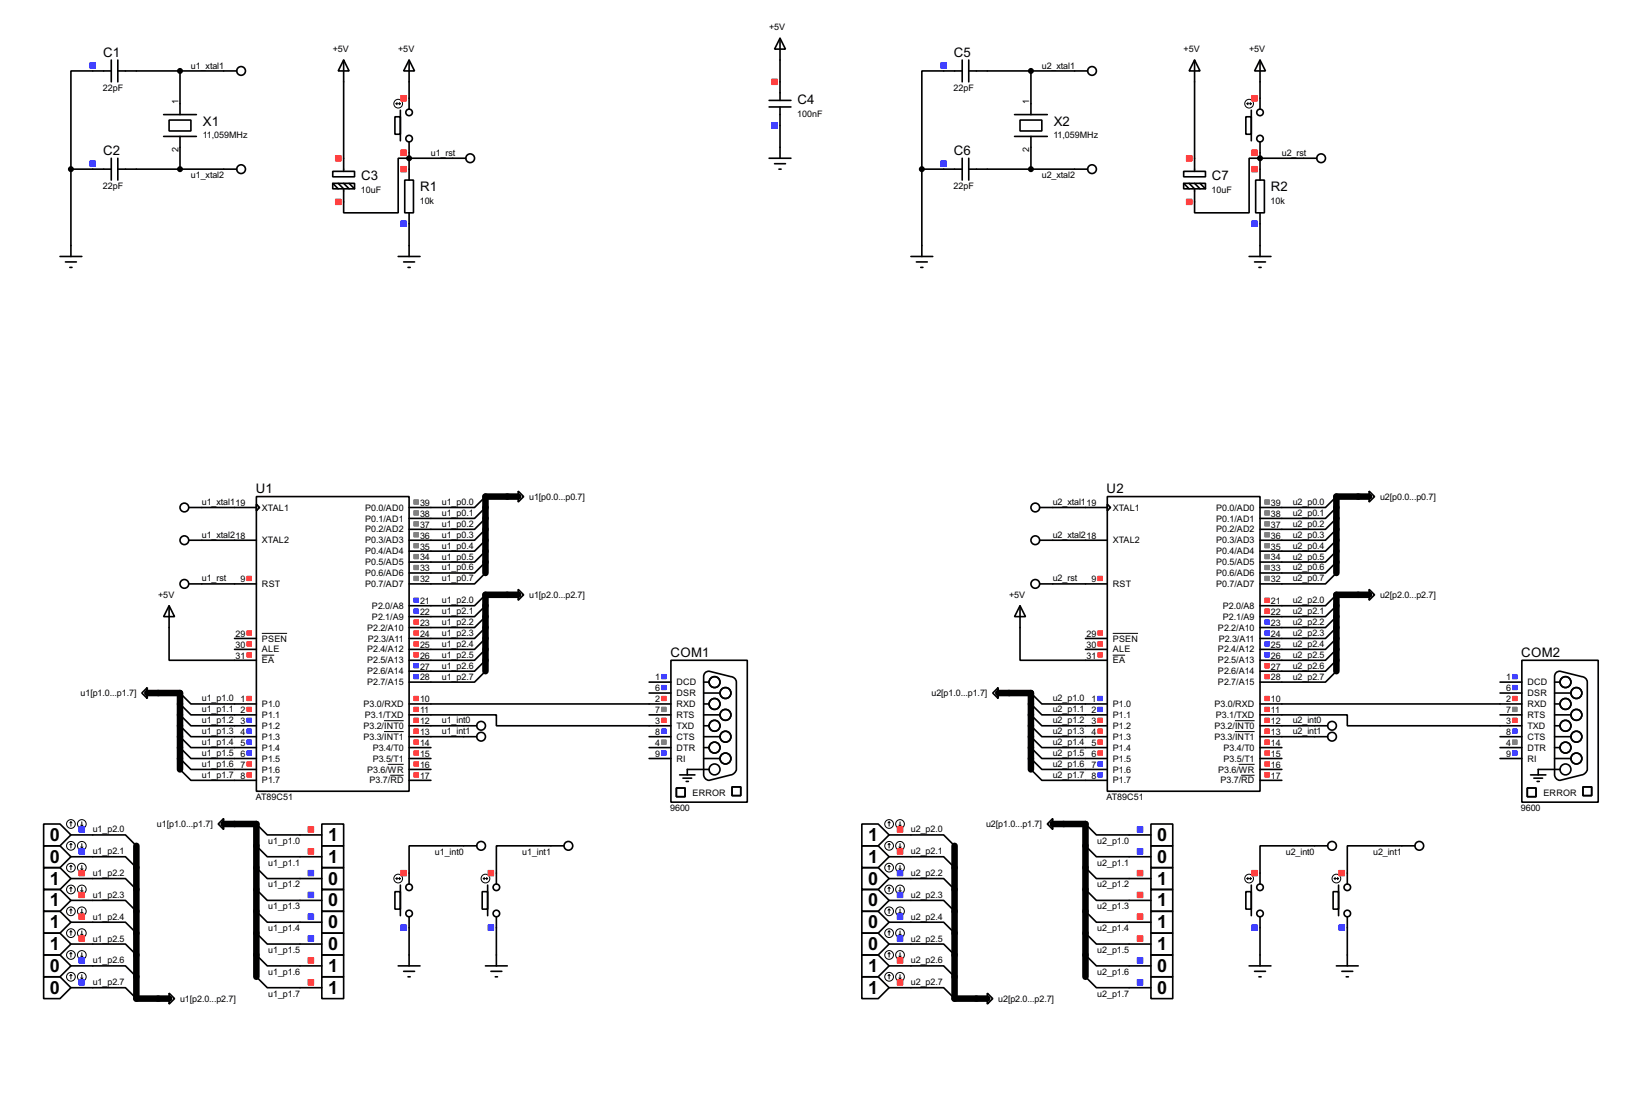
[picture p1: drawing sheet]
<svg xmlns="http://www.w3.org/2000/svg" width="383mm" height="256mm" viewBox="0 0 383 256" stroke-linecap="round" stroke-linejoin="round" font-family="sans-serif">
<defs><g id="words">
<g font-size="4.7">
<text x="11.6" y="195.7">0</text>
<text x="76.4" y="195.7">1</text>
<text x="202.1" y="195.7">1</text>
<text x="269.4" y="195.7">0</text>
<text x="11.6" y="200.8">0</text>
<text x="76.4" y="200.8">1</text>
<text x="202.1" y="200.8">1</text>
<text x="269.4" y="200.8">0</text>
<text x="11.6" y="205.9">1</text>
<text x="76.4" y="205.9">0</text>
<text x="202.1" y="205.9">0</text>
<text x="269.4" y="205.9">1</text>
<text x="11.6" y="210.9">1</text>
<text x="76.4" y="210.9">0</text>
<text x="202.1" y="210.9">0</text>
<text x="269.4" y="210.9">1</text>
<text x="11.6" y="221.1">1</text>
<text x="11.6" y="216">1</text>
<text x="76.4" y="221.1">0</text>
<text x="76.4" y="216">0</text>
<text x="202.1" y="221.1">0</text>
<text x="202.1" y="216">0</text>
<text x="269.4" y="221.1">1</text>
<text x="269.4" y="216">1</text>
<text x="11.6" y="226.2">0</text>
<text x="76.4" y="226.2">1</text>
<text x="202.1" y="226.2">1</text>
<text x="269.4" y="226.2">0</text>
<text x="11.6" y="231.3">0</text>
<text x="76.4" y="231.3">1</text>
<text x="202.1" y="231.3">1</text>
<text x="269.4" y="231.3">0</text>
</g>
<g font-size="3.4">
<text x="24" y="13.2">C1</text>
<text x="222.1" y="13.2">C5</text>
<text x="47.3" y="29.3">X1</text>
<text x="185.7" y="24.2">C4</text>
<text x="245.3" y="29.3">X2</text>
<text x="24" y="36">C2</text>
<text x="84.1" y="42">C3</text>
<text x="222.1" y="36">C6</text>
<text x="282.2" y="42">C7</text>
<text x="97.8" y="44.5">R1</text>
<text x="295.9" y="44.5">R2</text>
<text x="59.6" y="114.8">U1</text>
<text x="257.7" y="114.8">U2</text>
<text x="156.1" y="152.8">COM1</text>
<text x="354.2" y="152.8">COM2</text>
</g>
<g font-size="2.3">
<text x="179.1" y="7.1">+5V</text>
<text x="44.4" y="16">u1_xtal1</text>
<text x="77.5" y="12.1">+5V</text>
<text x="92.7" y="12.1">+5V</text>
<text x="242.6" y="16">u2_xtal1</text>
<text x="275.6" y="12.1">+5V</text>
<text x="290.8" y="12.1">+5V</text>
<text x="24" y="21.2">22pF</text>
<text x="222" y="21.2">22pF</text>
<text x="41.5" y="24.1" transform="rotate(-90 41.5 24.1)">1</text>
<text x="185.6" y="27.1">100nF</text>
<text x="239.6" y="24.1" transform="rotate(-90 239.6 24.1)">1</text>
<text x="41.5" y="35.4" transform="rotate(-90 41.5 35.4)">2</text>
<text x="47.2" y="32.2">11,059MHz</text>
<text x="239.6" y="35.4" transform="rotate(-90 239.6 35.4)">2</text>
<text x="245.3" y="32.2">11,059MHz</text>
<text x="44.4" y="41.4">u1_xtal2</text>
<text x="100.3" y="36.3">u1_rst</text>
<text x="242.6" y="41.4">u2_xtal2</text>
<text x="298.4" y="36.3">u2_rst</text>
<text x="24" y="44">22pF</text>
<text x="84" y="44.9">10uF</text>
<text x="97.7" y="47.5">10k</text>
<text x="222" y="44">22pF</text>
<text x="282.1" y="44.9">10uF</text>
<text x="295.8" y="47.5">10k</text>
<text x="47" y="117.6">u1_xtal119</text>
<text x="61" y="118.8">XTAL1</text>
<text x="85" y="118.8">P0.0/AD0</text>
<text x="97.8" y="117.7">39</text>
<text x="102.9" y="117.6">u1_p0.0</text>
<text x="123.2" y="116.3">u1[p0.0...p0.7]</text>
<text x="245.1" y="117.6">u2_xtal119</text>
<text x="259.1" y="118.8">XTAL1</text>
<text x="283.2" y="118.8">P0.0/AD0</text>
<text x="295.9" y="117.7">39</text>
<text x="301" y="117.6">u2_p0.0</text>
<text x="321.3" y="116.3">u2[p0.0...p0.7]</text>
<text x="47" y="125.2">u1_xtal218</text>
<text x="85" y="121.4">P0.1/AD1</text>
<text x="85" y="123.9">P0.2/AD2</text>
<text x="97.8" y="120.3">38</text>
<text x="97.8" y="122.8">37</text>
<text x="97.8" y="125.3">36</text>
<text x="102.9" y="125.2">u1_p0.3</text>
<text x="102.9" y="122.6">u1_p0.2</text>
<text x="102.9" y="120.1">u1_p0.1</text>
<text x="245.1" y="125.2">u2_xtal218</text>
<text x="283.2" y="121.4">P0.1/AD1</text>
<text x="283.2" y="123.9">P0.2/AD2</text>
<text x="295.9" y="120.3">38</text>
<text x="295.9" y="122.8">37</text>
<text x="295.9" y="125.3">36</text>
<text x="301" y="125.2">u2_p0.3</text>
<text x="301" y="122.6">u2_p0.2</text>
<text x="301" y="120.1">u2_p0.1</text>
<text x="61" y="126.4">XTAL2</text>
<text x="85" y="126.4">P0.3/AD3</text>
<text x="85" y="129">P0.4/AD4</text>
<text x="85" y="131.5">P0.5/AD5</text>
<text x="97.8" y="127.9">35</text>
<text x="97.8" y="130.4">34</text>
<text x="102.9" y="130.2">u1_p0.5</text>
<text x="102.9" y="127.7">u1_p0.4</text>
<text x="259.1" y="126.4">XTAL2</text>
<text x="283.2" y="126.4">P0.3/AD3</text>
<text x="283.2" y="129">P0.4/AD4</text>
<text x="283.2" y="131.5">P0.5/AD5</text>
<text x="295.9" y="127.9">35</text>
<text x="295.9" y="130.4">34</text>
<text x="301" y="130.2">u2_p0.5</text>
<text x="301" y="127.7">u2_p0.4</text>
<text x="47" y="135.3">u1_rst</text>
<text x="56" y="135.5">9</text>
<text x="61" y="136.6">RST</text>
<text x="85" y="134.1">P0.6/AD6</text>
<text x="85" y="136.6">P0.7/AD7</text>
<text x="97.8" y="133">33</text>
<text x="97.8" y="135.5">32</text>
<text x="102.9" y="135.3">u1_p0.7</text>
<text x="102.9" y="132.8">u1_p0.6</text>
<text x="245.1" y="135.3">u2_rst</text>
<text x="254.1" y="135.5">9</text>
<text x="259.1" y="136.6">RST</text>
<text x="283.2" y="134.1">P0.6/AD6</text>
<text x="283.2" y="136.6">P0.7/AD7</text>
<text x="295.9" y="133">33</text>
<text x="295.9" y="135.5">32</text>
<text x="301" y="135.3">u2_p0.7</text>
<text x="301" y="132.8">u2_p0.6</text>
<text x="36.8" y="139.1">+5V</text>
<text x="86.6" y="141.7">P2.0/A8</text>
<text x="97.8" y="140.6">21</text>
<text x="97.8" y="143.1">22</text>
<text x="102.9" y="142.9">u1_p2.1</text>
<text x="102.9" y="140.4">u1_p2.0</text>
<text x="123.2" y="139.1">u1[p2.0...p2.7]</text>
<text x="234.9" y="139.1">+5V</text>
<text x="284.7" y="141.7">P2.0/A8</text>
<text x="295.9" y="140.6">21</text>
<text x="295.9" y="143.1">22</text>
<text x="301" y="142.9">u2_p2.1</text>
<text x="301" y="140.4">u2_p2.0</text>
<text x="321.3" y="139.1">u2[p2.0...p2.7]</text>
<text x="54.9" y="148.2">29</text>
<text x="61" y="149.3">PSEN</text>
<text x="85.5" y="146.8">P2.2/A10</text>
<text x="85.6" y="149.3">P2.3/A11</text>
<text x="86.6" y="144.2">P2.1/A9</text>
<text x="97.8" y="145.7">23</text>
<text x="97.8" y="148.2">24</text>
<text x="102.9" y="148">u1_p2.3</text>
<text x="102.9" y="145.5">u1_p2.2</text>
<text x="253" y="148.2">29</text>
<text x="259.1" y="149.3">PSEN</text>
<text x="283.6" y="146.8">P2.2/A10</text>
<text x="283.8" y="149.3">P2.3/A11</text>
<text x="284.7" y="144.2">P2.1/A9</text>
<text x="295.9" y="145.7">23</text>
<text x="295.9" y="148.2">24</text>
<text x="301" y="148">u2_p2.3</text>
<text x="301" y="145.5">u2_p2.2</text>
<text x="54.9" y="150.7">30</text>
<text x="54.9" y="153.3">31</text>
<text x="61" y="151.8">ALE</text>
<text x="61" y="154.4">EA</text>
<text x="85.5" y="151.8">P2.4/A12</text>
<text x="85.5" y="154.4">P2.5/A13</text>
<text x="97.8" y="150.7">25</text>
<text x="97.8" y="153.3">26</text>
<text x="97.8" y="155.8">27</text>
<text x="102.9" y="155.6">u1_p2.6</text>
<text x="102.9" y="153.1">u1_p2.5</text>
<text x="102.9" y="150.5">u1_p2.4</text>
<text x="253" y="150.7">30</text>
<text x="253" y="153.3">31</text>
<text x="259.1" y="151.8">ALE</text>
<text x="259.1" y="154.4">EA</text>
<text x="283.6" y="151.8">P2.4/A12</text>
<text x="283.6" y="154.4">P2.5/A13</text>
<text x="295.9" y="150.7">25</text>
<text x="295.9" y="153.3">26</text>
<text x="295.9" y="155.8">27</text>
<text x="301" y="155.6">u2_p2.6</text>
<text x="301" y="153.1">u2_p2.5</text>
<text x="301" y="150.5">u2_p2.4</text>
<text x="85.5" y="159.5">P2.7/A15</text>
<text x="85.5" y="156.9">P2.6/A14</text>
<text x="97.8" y="158.4">28</text>
<text x="102.9" y="158.2">u1_p2.7</text>
<text x="152.5" y="160.9">6</text>
<text x="152.5" y="158.4">1</text>
<text x="157.5" y="159.5">DCD</text>
<text x="283.6" y="159.5">P2.7/A15</text>
<text x="283.6" y="156.9">P2.6/A14</text>
<text x="295.9" y="158.4">28</text>
<text x="301" y="158.2">u2_p2.7</text>
<text x="350.6" y="160.9">6</text>
<text x="350.6" y="158.4">1</text>
<text x="355.6" y="159.5">DCD</text>
<text x="18.8" y="162">u1[p1.0...p1.7]</text>
<text x="47" y="165.8">u1_p1.1</text>
<text x="47" y="163.2">u1_p1.0</text>
<text x="56" y="163.4">1</text>
<text x="56" y="166">2</text>
<text x="61" y="164.5">P1.0</text>
<text x="61" y="167.1">P1.1</text>
<text x="84.7" y="164.5">P3.0/RXD</text>
<text x="85" y="167.1">P3.1/TXD</text>
<text x="97.8" y="163.4">10</text>
<text x="97.8" y="166">11</text>
<text x="152.5" y="163.4">2</text>
<text x="152.5" y="166">7</text>
<text x="157.5" y="164.5">RXD</text>
<text x="157.5" y="167.1">RTS</text>
<text x="157.5" y="162">DSR</text>
<text x="216.9" y="162">u2[p1.0...p1.7]</text>
<text x="245.1" y="165.8">u2_p1.1</text>
<text x="245.1" y="163.2">u2_p1.0</text>
<text x="254.1" y="163.4">1</text>
<text x="254.1" y="166">2</text>
<text x="259.1" y="164.5">P1.0</text>
<text x="259.1" y="167.1">P1.1</text>
<text x="282.8" y="164.5">P3.0/RXD</text>
<text x="283.1" y="167.1">P3.1/TXD</text>
<text x="295.9" y="163.4">10</text>
<text x="295.9" y="166">11</text>
<text x="350.6" y="163.4">2</text>
<text x="350.6" y="166">7</text>
<text x="355.6" y="164.5">RXD</text>
<text x="355.6" y="167.1">RTS</text>
<text x="355.6" y="162">DSR</text>
<text x="47" y="173.4">u1_p1.4</text>
<text x="47" y="170.9">u1_p1.3</text>
<text x="47" y="168.3">u1_p1.2</text>
<text x="56" y="168.5">3</text>
<text x="56" y="171.1">4</text>
<text x="56" y="173.6">5</text>
<text x="61" y="169.6">P1.2</text>
<text x="61" y="172.2">P1.3</text>
<text x="84.6" y="169.6">P3.2/INT0</text>
<text x="84.6" y="172.2">P3.3/INT1</text>
<text x="97.8" y="168.5">12</text>
<text x="97.8" y="171.1">13</text>
<text x="97.8" y="173.6">14</text>
<text x="102.9" y="168.3">u1_int0</text>
<text x="102.9" y="170.9">u1_int1</text>
<text x="152.5" y="168.5">3</text>
<text x="152.5" y="171.1">8</text>
<text x="152.5" y="173.6">4</text>
<text x="157.5" y="169.6">TXD</text>
<text x="157.5" y="172.2">CTS</text>
<text x="245.1" y="173.4">u2_p1.4</text>
<text x="245.1" y="170.9">u2_p1.3</text>
<text x="245.1" y="168.3">u2_p1.2</text>
<text x="254.1" y="168.5">3</text>
<text x="254.1" y="171.1">4</text>
<text x="254.1" y="173.6">5</text>
<text x="259.1" y="169.6">P1.2</text>
<text x="259.1" y="172.2">P1.3</text>
<text x="282.7" y="169.6">P3.2/INT0</text>
<text x="282.7" y="172.2">P3.3/INT1</text>
<text x="295.9" y="168.5">12</text>
<text x="295.9" y="171.1">13</text>
<text x="295.9" y="173.6">14</text>
<text x="301" y="168.3">u2_int0</text>
<text x="301" y="170.9">u2_int1</text>
<text x="350.6" y="168.5">3</text>
<text x="350.6" y="171.1">8</text>
<text x="350.6" y="173.6">4</text>
<text x="355.6" y="169.6">TXD</text>
<text x="355.6" y="172.2">CTS</text>
<text x="47" y="178.5">u1_p1.6</text>
<text x="47" y="175.9">u1_p1.5</text>
<text x="56" y="176.1">6</text>
<text x="56" y="178.7">7</text>
<text x="61" y="174.7">P1.4</text>
<text x="61" y="177.2">P1.5</text>
<text x="61" y="179.8">P1.6</text>
<text x="85.5" y="179.8">P3.6/WR</text>
<text x="86.8" y="174.7">P3.4/T0</text>
<text x="86.8" y="177.2">P3.5/T1</text>
<text x="97.8" y="178.7">16</text>
<text x="97.8" y="176.1">15</text>
<text x="152.5" y="176.1">9</text>
<text x="157.5" y="174.7">DTR</text>
<text x="157.5" y="177.2">RI</text>
<text x="245.1" y="178.5">u2_p1.6</text>
<text x="245.1" y="175.9">u2_p1.5</text>
<text x="254.1" y="176.1">6</text>
<text x="254.1" y="178.7">7</text>
<text x="259.1" y="174.7">P1.4</text>
<text x="259.1" y="177.2">P1.5</text>
<text x="259.1" y="179.8">P1.6</text>
<text x="283.6" y="179.8">P3.6/WR</text>
<text x="284.9" y="174.7">P3.4/T0</text>
<text x="284.9" y="177.2">P3.5/T1</text>
<text x="295.9" y="178.7">16</text>
<text x="295.9" y="176.1">15</text>
<text x="350.6" y="176.1">9</text>
<text x="355.6" y="174.7">DTR</text>
<text x="355.6" y="177.2">RI</text>
<text x="47" y="181">u1_p1.7</text>
<text x="56" y="181.2">8</text>
<text x="61" y="182.3">P1.7</text>
<text x="86.1" y="182.3">P3.7/RD</text>
<text x="97.8" y="181.2">17</text>
<text x="161.2" y="185.3">ERROR</text>
<text x="245.1" y="181">u2_p1.7</text>
<text x="254.1" y="181.2">8</text>
<text x="259.1" y="182.3">P1.7</text>
<text x="284.2" y="182.3">P3.7/RD</text>
<text x="295.9" y="181.2">17</text>
<text x="359.4" y="185.3">ERROR</text>
<text x="59.6" y="186.2">AT89C51</text>
<text x="156" y="188.8">9600</text>
<text x="257.6" y="186.2">AT89C51</text>
<text x="354.1" y="188.8">9600</text>
<text x="21.6" y="193.7">u1_p2.0</text>
<text x="36.5" y="192.5">u1[p1.0...p1.7]</text>
<text x="62.4" y="196.4">u1_p1.0</text>
<text x="212.1" y="193.7">u2_p2.0</text>
<text x="229.6" y="192.5">u2[p1.0...p1.7]</text>
<text x="255.5" y="196.4">u2_p1.0</text>
<text x="21.6" y="203.9">u1_p2.2</text>
<text x="21.6" y="198.8">u1_p2.1</text>
<text x="62.4" y="201.5">u1_p1.1</text>
<text x="101.3" y="198.9">u1_int0</text>
<text x="121.6" y="198.9">u1_int1</text>
<text x="212.1" y="203.9">u2_p2.2</text>
<text x="212.1" y="198.8">u2_p2.1</text>
<text x="255.5" y="201.5">u2_p1.1</text>
<text x="299.4" y="198.9">u2_int0</text>
<text x="319.7" y="198.9">u2_int1</text>
<text x="21.6" y="209">u1_p2.3</text>
<text x="62.4" y="206.5">u1_p1.2</text>
<text x="212.1" y="209">u2_p2.3</text>
<text x="255.5" y="206.5">u2_p1.2</text>
<text x="21.6" y="214">u1_p2.4</text>
<text x="62.4" y="211.6">u1_p1.3</text>
<text x="212.1" y="214">u2_p2.4</text>
<text x="255.5" y="211.6">u2_p1.3</text>
<text x="21.6" y="219.1">u1_p2.5</text>
<text x="62.4" y="221.8">u1_p1.5</text>
<text x="62.4" y="216.7">u1_p1.4</text>
<text x="212.1" y="219.1">u2_p2.5</text>
<text x="255.5" y="221.8">u2_p1.5</text>
<text x="255.5" y="216.7">u2_p1.4</text>
<text x="21.6" y="224.2">u1_p2.6</text>
<text x="62.4" y="226.9">u1_p1.6</text>
<text x="212.1" y="224.2">u2_p2.6</text>
<text x="255.5" y="226.9">u2_p1.6</text>
<text x="21.6" y="229.3">u1_p2.7</text>
<text x="41.9" y="233.1">u1[p2.0...p2.7]</text>
<text x="62.4" y="231.9">u1_p1.7</text>
<text x="212.1" y="229.3">u2_p2.7</text>
<text x="232.4" y="233.1">u2[p2.0...p2.7]</text>
<text x="255.5" y="231.9">u2_p1.7</text>
</g>
</g></defs>
<path d="M120.6 115.6h-7.6v17.7M318.8 115.6h-7.7v17.7M120.6 138.4h-7.6v17.8M318.8 138.4h-7.7v17.8M34.3 161.3h7.6v17.8M232.4 161.3h7.6v17.8M31.7 196.8v35.6h7.7M52.1 191.8h7.6v35.5M222.2 196.8v35.6h7.7M245.1 191.8h7.6v35.5" fill="none" stroke="#000" stroke-width="1.5"/>
<g fill="none" stroke="#000" stroke-width=".38">
<path d="M25.9 16.5h-9.4v22.9M25.9 14v5M27.4 16.5h27.7M27.4 14v5M41.9 16.5v10.2M80 14l1.3 2.5h-2.6zM80 14v25.9M95.2 14l1.3 2.5h-2.5zM95.2 14v11.4M181.6 8.9l1.3 2.5h-2.6zM181.6 8.9v14.5M224 16.5h-9.4v22.9"/>
<path d="M224 14v5M225.6 16.5h27.6M225.6 14v5M240 16.5v10.2M278.1 14l1.3 2.5h-2.5zM278.1 14v25.9M293.4 14l1.2 2.5h-2.5zM293.4 14v11.4M16.5 39.4h9.4M16.5 39.4v20.3M25.9 36.8v5.1M27.4 39.4h27.7"/>
<path d="M27.4 36.8v5.1M38.1 26.7h7.6M38.1 31.7h7.6M39.4 27.9h5v2.6h-5zM41.9 31.7v7.7M77.5 39.9h5v1.2h-5zM91.9 27.2h1.3v4h-1.3zM93.2 25.7v7.1M95.2 33v8.9M108.5 36.8h-15.8v12.7h-12.7v-5.6l-1.3-1.2M179.1 36.8h5M179.1 24.9h5"/>
<path d="M179.1 23.4h5M180.3 38.1h2.6M181.4 39.4h.5M181.6 24.9v11.9M214.6 39.4h9.4M214.6 39.4v20.3M224 36.8v5.1M225.6 39.4h27.6M225.6 36.8v5.1M236.2 26.7h7.6M236.2 31.7h7.6M237.5 27.9h5.1v2.6h-5.1z"/>
<path d="M240 31.7v7.7M275.6 39.9h5.1v1.2h-5.1zM290.1 27.2h1.2v4h-1.2zM291.3 25.7v7.1M293.4 33v8.9M306.6 36.8h-15.8v12.7h-12.7v-5.6l-1.2-1.2M14 59.7h5M77.5 42.7h5v1.2h-5zM77.5 42.7l1.2 1.2M80 42.7l1.3 1.2M81.3 42.7l1.2 1.2M92.7 59.7h5.1"/>
<path d="M94.2 41.9h2.1v7.6h-2.1zM95.2 49.5v10.2M212.1 59.7h5.1M275.6 42.7h5.1v1.2h-5.1zM275.6 42.7l1.3 1.2M278.1 42.7l1.3 1.2M279.4 42.7l1.3 1.2M290.8 59.7h5.1M292.4 41.9h2v7.6h-2zM293.4 49.5v10.2M15.2 61h2.6M16.3 62.2h.5"/>
<path d="M94 61h2.5M95 62.2h.5M213.4 61h2.5M214.4 62.2h.5M292.1 61h2.5M293.1 62.2h.5M43.9 118.1h15.8M59.7 115.6h35.5v68.5h-35.5zM59.7 117.3l.8 .8-.8 .8zM113 118.1l-2.5 2.5h-15.3M113 115.6l-2.5 2.5h-15.3M120.6 114.3l1.3 1.3-1.3 1.2z"/>
<path d="M242.1 118.1h15.7M257.8 115.6h35.6v68.5h-35.6zM257.8 117.3l.8 .8-.8 .8zM311.1 118.1l-2.5 2.5h-15.2M311.1 115.6l-2.5 2.5h-15.2M318.8 114.3l1.2 1.3-1.2 1.2zM43.9 125.7h15.8M43.9 135.9h15.8M113 133.3l-2.5 2.6h-15.3M113 138.4l-2.5 2.6h-15.3M113 130.8l-2.5 2.5h-15.3M113 128.3l-2.5 2.5h-15.3"/>
<path d="M113 125.7l-2.5 2.6h-15.3M113 123.2l-2.5 2.5h-15.3M113 120.6l-2.5 2.6h-15.3M120.6 137.2l1.3 1.2-1.3 1.3zM242.1 125.7h15.7M242.1 135.9h15.7M311.1 133.3l-2.5 2.6h-15.2M311.1 138.4l-2.5 2.6h-15.2M311.1 130.8l-2.5 2.5h-15.2M311.1 128.3l-2.5 2.5h-15.2M311.1 125.7l-2.5 2.6h-15.2M311.1 123.2l-2.5 2.5h-15.2"/>
<path d="M311.1 120.6l-2.5 2.6h-15.2M318.8 137.2l1.2 1.2-1.2 1.3zM39.4 141l1.2 2.5h-2.5zM39.4 141v12.7h20.3M54.6 151.1h5.1M54.6 148.6h5.1M113 156.2l-2.5 2.5h-15.3M113 153.7l-2.5 2.5h-15.3M113 151.1l-2.5 2.6h-15.3M113 148.6l-2.5 2.5h-15.3M113 146l-2.5 2.6h-15.3M113 143.5l-2.5 2.5h-15.3"/>
<path d="M113 141l-2.5 2.5h-15.3M151.1 158.7h5.1M156.2 153.7h17.8v33h-17.8zM163.8 158.7h1.3M164.1 156.7l.6-.4 .4-.1 5.1 1.3a1.37 1.37 0 0 1 1.2 1.2v20.4a1.61 1.61 0 0 1-1.2 1.2l-5.1 1.3a1.35 1.35 0 0 1-1.3-1.3v-22.8zM237.5 141l1.3 2.5h-2.6zM237.5 141v12.7h20.3M252.7 151.1h5.1M252.7 148.6h5.1M311.1 156.2l-2.5 2.5h-15.2M311.1 153.7l-2.5 2.5h-15.2M311.1 151.1l-2.5 2.6h-15.2"/>
<path d="M311.1 148.6l-2.5 2.5h-15.2M311.1 146l-2.5 2.6h-15.2M311.1 143.5l-2.5 2.5h-15.2M311.1 141l-2.5 2.5h-15.2M349.2 158.7h5.1M354.3 153.7h17.8v33h-17.8zM361.9 158.7h1.3M362.2 156.7l.6-.4 .4-.1 5.1 1.3a1.37 1.37 0 0 1 1.3 1.2v20.4a1.61 1.61 0 0 1-1.3 1.2l-5.1 1.3a1.35 1.35 0 0 1-1.3-1.3v-22.8zM33 161.3l1.3-1.3v2.6zM41.9 179.1l2.5 2.5h15.3M41.9 176.5l2.5 2.6h15.3M41.9 174l2.5 2.5h15.3"/>
<path d="M41.9 171.4l2.5 2.6h15.3M41.9 168.9l2.5 2.5h15.3M41.9 166.4l2.5 2.5h15.3M41.9 163.8l2.5 2.6h15.3M41.9 161.3l2.5 2.5h15.3M95.2 166.4h20.4v2.5h40.6M95.2 168.9h15.8M95.2 171.4h15.8M95.2 163.8h61M95.2 174h5.1M95.2 176.5h5.1M95.2 179.1h5.1"/>
<path d="M151.1 171.4h5.1M151.1 166.4h5.1M151.1 174h5.1M151.1 176.5h5.1M151.1 161.3h5.1M163.8 168.9h1.3M163.8 171.4h3.8M163.8 163.8h1.3M163.8 166.4h3.8M163.8 174h1.3M163.8 176.5h3.8M163.8 161.3h3.8"/>
<path d="M165.1 179.1h-5.1v1.2M231.1 161.3l1.3-1.3v2.6zM240 179.1l2.6 2.5h15.2M240 176.5l2.6 2.6h15.2M240 174l2.6 2.5h15.2M240 171.4l2.6 2.6h15.2M240 168.9l2.6 2.5h15.2M240 166.4l2.6 2.5h15.2M240 163.8l2.6 2.6h15.2M240 161.3l2.6 2.5h15.2M293.4 166.4h20.3v2.5h40.6M293.4 168.9h15.7"/>
<path d="M293.4 171.4h15.7M293.4 163.8h60.9M293.4 174h5M293.4 176.5h5M293.4 179.1h5M349.2 171.4h5.1M349.2 166.4h5.1M349.2 174h5.1M349.2 176.5h5.1M349.2 161.3h5.1M361.9 168.9h1.3M361.9 171.4h3.9"/>
<path d="M361.9 163.8h1.3M361.9 166.4h3.9M361.9 174h1.3M361.9 176.5h3.9M361.9 161.3h3.9M363.2 179.1h-5.1v1.2M10.2 196.8h3.8l2.5 2.6-2.5 2.5h-3.8zM10.2 191.8h3.8l2.5 2.5-2.5 2.5h-3.8zM16.5 194.3h12.7l2.5 2.5M16.5 199.4h12.7l2.5 2.5M50.8 191.8l1.3-1.3v2.5zM59.7 196.8l2.5 2.6h12.7"/>
<path d="M59.7 191.8l2.5 2.5h12.7M74.9 196.8h5.1v5.1h-5.1zM74.9 191.8h5.1v5h-5.1zM95.2 181.6h5.1M111 196.8h-15.8v8.9M131.3 196.8h-15.7v8.9M157.5 183.4h2v2h-2zM158.2 180.3h3.6M159 181.1h2M159.8 181.9h.5M170.4 183.1h2.1v2.1h-2.1zM200.7 196.8h3.8l2.5 2.6-2.5 2.5h-3.8z"/>
<path d="M200.7 191.8h3.8l2.5 2.5-2.5 2.5h-3.8zM207 194.3h12.7l2.5 2.5M207 199.4h12.7l2.5 2.5M243.8 191.8l1.3-1.3v2.5zM252.7 196.8l2.6 2.6h12.7M252.7 191.8l2.6 2.5h12.7M268 196.8h5v5.1h-5zM268 191.8h5v5h-5zM293.4 181.6h5M309.1 196.8h-15.7v8.9M329.4 196.8h-15.7v8.9M355.6 183.4h2v2h-2z"/>
<path d="M356.4 180.3h3.5M357.1 181.1h2.1M357.9 181.9h.5M368.6 183.1h2v2.1h-2zM10.2 217.2h3.8l2.5 2.5-2.5 2.5h-3.8zM10.2 212.1h3.8l2.5 2.5-2.5 2.6h-3.8zM10.2 207h3.8l2.5 2.5-2.5 2.6h-3.8zM10.2 201.9h3.8l2.5 2.6-2.5 2.5h-3.8zM16.5 204.5h12.7l2.5 2.5M16.5 209.5h12.7l2.5 2.6M16.5 214.6h12.7l2.5 2.6M16.5 219.7h12.7l2.5 2.5"/>
<path d="M59.7 217.2l2.5 2.5h12.7M59.7 212.1l2.5 2.5h12.7M59.7 207l2.5 2.5h12.7M59.7 201.9l2.5 2.6h12.7M74.9 217.2h5.1v5h-5.1zM74.9 212.1h5.1v5.1h-5.1zM74.9 207h5.1v5.1h-5.1zM74.9 201.9h5.1v5.1h-5.1zM91.9 207.5h1.3v4.1h-1.3zM93.2 206v7.1M95.2 213.4v11.4M112.3 207.5h1.2v4.1h-1.2z"/>
<path d="M113.5 206v7.1M115.6 213.4v11.4M200.7 217.2h3.8l2.5 2.5-2.5 2.5h-3.8zM200.7 212.1h3.8l2.5 2.5-2.5 2.6h-3.8zM200.7 207h3.8l2.5 2.5-2.5 2.6h-3.8zM200.7 201.9h3.8l2.5 2.6-2.5 2.5h-3.8zM207 204.5h12.7l2.5 2.5M207 209.5h12.7l2.5 2.6M207 214.6h12.7l2.5 2.6M207 219.7h12.7l2.5 2.5M252.7 217.2l2.6 2.5h12.7M252.7 212.1l2.6 2.5h12.7"/>
<path d="M252.7 207l2.6 2.5h12.7M252.7 201.9l2.6 2.6h12.7M268 217.2h5v5h-5zM268 212.1h5v5.1h-5zM268 207h5v5.1h-5zM268 201.9h5v5.1h-5zM290.1 207.5h1.2v4.1h-1.2zM291.3 206v7.1M293.4 213.4v11.4M310.4 207.5h1.3v4.1h-1.3zM311.7 206v7.1M313.7 213.4v11.4"/>
<path d="M10.2 227.3h3.8l2.5 2.6-2.5 2.5h-3.8zM10.2 222.2h3.8l2.5 2.6-2.5 2.5h-3.8zM16.5 224.8h12.7l2.5 2.5M16.5 229.9h12.7l2.5 2.5M39.4 231.1l1.2 1.3-1.2 1.3zM59.7 227.3l2.5 2.6h12.7M59.7 222.2l2.5 2.6h12.7M74.9 222.2h5.1v5.1h-5.1zM74.9 227.3h5.1v5.1h-5.1zM92.7 224.8h5.1M94 226.1h2.5M95 227.3h.5"/>
<path d="M113 224.8h5.1M114.3 226.1h2.5M115.3 227.3h.5M200.7 227.3h3.8l2.5 2.6-2.5 2.5h-3.8zM200.7 222.2h3.8l2.5 2.6-2.5 2.5h-3.8zM207 224.8h12.7l2.5 2.5M207 229.9h12.7l2.5 2.5M229.9 231.1l1.2 1.3-1.2 1.3zM252.7 227.3l2.6 2.6h12.7M252.7 222.2l2.6 2.6h12.7M268 222.2h5v5.1h-5zM268 227.3h5v5.1h-5z"/>
<path d="M290.8 224.8h5.1M292.1 226.1h2.5M293.1 227.3h.5M311.1 224.8h5.1M312.4 226.1h2.6M313.4 227.3h.5"/>
<circle cx="56.1" cy="16.5" r="1.02"/>
<circle cx="254.3" cy="16.5" r="1.02"/>
<circle cx="56.1" cy="39.4" r="1.02"/>
<circle cx="95.2" cy="26.2" r=".76"/>
<circle cx="95.2" cy="32.3" r=".76"/>
<circle cx="109.5" cy="36.8" r="1.02"/>
<circle cx="254.3" cy="39.4" r="1.02"/>
<circle cx="293.4" cy="26.2" r=".76"/>
<circle cx="293.4" cy="32.3" r=".76"/>
<circle cx="307.6" cy="36.8" r="1.02"/>
<circle cx="42.9" cy="118.1" r="1.02"/>
<circle cx="241" cy="118.1" r="1.02"/>
<circle cx="42.9" cy="135.9" r="1.02"/>
<circle cx="42.9" cy="125.7" r="1.02"/>
<circle cx="241" cy="135.9" r="1.02"/>
<circle cx="241" cy="125.7" r="1.02"/>
<circle cx="166.4" cy="158.8" r="1.27"/>
<circle cx="364.5" cy="158.8" r="1.27"/>
<circle cx="112" cy="171.5" r="1.02"/>
<circle cx="112" cy="168.9" r="1.02"/>
<circle cx="166.4" cy="168.9" r="1.27"/>
<circle cx="166.4" cy="163.8" r="1.27"/>
<circle cx="166.4" cy="174" r="1.27"/>
<circle cx="166.4" cy="179.1" r="1.27"/>
<circle cx="168.9" cy="161.3" r="1.27"/>
<circle cx="168.9" cy="166.4" r="1.27"/>
<circle cx="168.9" cy="171.5" r="1.27"/>
<circle cx="168.9" cy="176.5" r="1.27"/>
<circle cx="310.1" cy="171.5" r="1.02"/>
<circle cx="310.1" cy="168.9" r="1.02"/>
<circle cx="364.5" cy="168.9" r="1.27"/>
<circle cx="364.5" cy="163.8" r="1.27"/>
<circle cx="364.5" cy="174" r="1.27"/>
<circle cx="364.5" cy="179.1" r="1.27"/>
<circle cx="367" cy="166.4" r="1.27"/>
<circle cx="367" cy="161.3" r="1.27"/>
<circle cx="367" cy="171.5" r="1.27"/>
<circle cx="367" cy="176.5" r="1.27"/>
<circle cx="112" cy="196.9" r="1.02"/>
<circle cx="132.3" cy="196.9" r="1.02"/>
<circle cx="310.1" cy="196.9" r="1.02"/>
<circle cx="330.5" cy="196.9" r="1.02"/>
<circle cx="95.2" cy="212.6" r=".76"/>
<circle cx="95.2" cy="206.5" r=".76"/>
<circle cx="115.6" cy="212.6" r=".76"/>
<circle cx="115.6" cy="206.5" r=".76"/>
<circle cx="293.4" cy="206.5" r=".76"/>
<circle cx="293.4" cy="212.6" r=".76"/>
<circle cx="313.7" cy="212.6" r=".76"/>
<circle cx="313.7" cy="206.5" r=".76"/>
</g>
<g fill="none" stroke="#000" stroke-width=".23">
<path d="M92.2 24.1h1M92.2 24.1l.3 .3M92.5 23.9l-.3 .2M93 23.9l.2 .2M93.2 24.1l-.2 .3M290.3 24.1h1M290.3 24.1l.3 .3M290.6 23.9l-.3 .2M291.1 23.9l.2 .2M291.3 24.1l-.2 .3M61 152.5h2.8M61 147.4h5.8"/>
<path d="M259.1 152.5h2.9M259.1 147.4h5.9M89.4 167.7h4.6M89.4 170.3h4.6M90.3 177.9h3.7M287.5 167.7h4.6M287.5 170.3h4.6M288.4 177.9h3.7M16.5 191.3v1M16.5 196.3v1.1M16.5 196.3l-.2 .3M16.5 196.3l.3 .3"/>
<path d="M16.5 191.3l-.2 .2M16.5 191.3l.3 .2M18.8 197.1l.2 .3M18.8 192l.2 .3M19 191.3v1M19 196.3v1.1M19.3 197.1l-.3 .3M19.3 192l-.3 .3M90.8 180.4h3.2M207 191.3v1M207 196.3v1.1M207 196.3l-.2 .3"/>
<path d="M207 196.3l.3 .3M207 191.3l-.2 .2M207 191.3l.3 .2M209.3 197.1l.2 .3M209.3 192l.2 .3M209.5 191.3v1M209.5 196.3v1.1M209.8 197.1l-.3 .3M209.8 192l-.3 .3M289 180.4h3.1M16.5 201.4v1M16.5 206.5v1"/>
<path d="M16.5 211.6v1M16.5 216.7v1M16.5 216.7l-.2 .2M16.5 216.7l.3 .2M16.5 211.6l-.2 .2M16.5 211.6l.3 .2M16.5 206.5l-.2 .3M16.5 206.5l.3 .3M16.5 201.4l-.2 .3M16.5 201.4l.3 .3M18.8 217.4l.2 .3M18.8 212.3l.2 .3"/>
<path d="M18.8 207.3l.2 .2M18.8 202.2l.2 .2M19 201.4v1M19 206.5v1M19 211.6v1M19 216.7v1M19.3 217.4l-.3 .3M19.3 212.3l-.3 .3M19.3 207.3l-.3 .2M19.3 202.2l-.3 .2M92.2 204.5h1M92.2 204.5l.3 .2"/>
<path d="M92.5 204.2l-.3 .3M93 204.2l.2 .3M93.2 204.5l-.2 .2M112.5 204.5h1M112.5 204.5l.3 .2M112.8 204.2l-.3 .3M113.3 204.2l.2 .3M113.5 204.5l-.2 .2M207 201.4v1M207 206.5v1M207 211.6v1M207 216.7v1"/>
<path d="M207 216.7l-.2 .2M207 216.7l.3 .2M207 211.6l-.2 .2M207 211.6l.3 .2M207 206.5l-.2 .3M207 206.5l.3 .3M207 201.4l-.2 .3M207 201.4l.3 .3M209.3 217.4l.2 .3M209.3 212.3l.2 .3M209.3 207.3l.2 .2M209.3 202.2l.2 .2"/>
<path d="M209.5 201.4v1M209.5 206.5v1M209.5 211.6v1M209.5 216.7v1M209.8 217.4l-.3 .3M209.8 212.3l-.3 .3M209.8 207.3l-.3 .2M209.8 202.2l-.3 .2M290.3 204.5h1M290.3 204.5l.3 .2M290.6 204.2l-.3 .3M291.1 204.2l.2 .3"/>
<path d="M291.3 204.5l-.2 .2M310.6 204.5h1.1M310.6 204.5l.3 .2M310.9 204.2l-.3 .3M311.4 204.2l.3 .3M311.7 204.5l-.3 .2M16.5 226.8l-.2 .3M16.5 226.8l.3 .3M16.5 221.7v1.1M16.5 226.8v1M16.5 221.7l-.2 .3M16.5 221.7l.3 .3"/>
<path d="M18.8 227.6l.2 .2M18.8 222.5l.2 .3M19 221.7v1.1M19 226.8v1M19.3 227.6l-.3 .2M19.3 222.5l-.3 .3M207 226.8l-.2 .3M207 226.8l.3 .3M207 221.7v1.1M207 226.8v1M207 221.7l-.2 .3M207 221.7l.3 .3"/>
<path d="M209.3 227.6l.2 .2M209.3 222.5l.2 .3M209.5 221.7v1.1M209.5 226.8v1M209.8 227.6l-.3 .2M209.8 222.5l-.3 .3"/>
<circle cx="92.7" cy="24.1" r="1.02"/>
<circle cx="290.8" cy="24.1" r="1.02"/>
<circle cx="16.5" cy="191.8" r="1.02"/>
<circle cx="16.5" cy="196.9" r="1.02"/>
<circle cx="19" cy="191.8" r="1.02"/>
<circle cx="19" cy="196.9" r="1.02"/>
<circle cx="207" cy="191.8" r="1.02"/>
<circle cx="207" cy="196.9" r="1.02"/>
<circle cx="209.5" cy="196.9" r="1.02"/>
<circle cx="209.5" cy="191.8" r="1.02"/>
<circle cx="16.5" cy="201.9" r="1.02"/>
<circle cx="16.5" cy="212.1" r="1.02"/>
<circle cx="16.5" cy="207" r="1.02"/>
<circle cx="16.5" cy="217.2" r="1.02"/>
<circle cx="19" cy="212.1" r="1.02"/>
<circle cx="19" cy="217.2" r="1.02"/>
<circle cx="19" cy="201.9" r="1.02"/>
<circle cx="19" cy="207" r="1.02"/>
<circle cx="92.7" cy="204.5" r="1.02"/>
<circle cx="113" cy="204.5" r="1.02"/>
<circle cx="207" cy="212.1" r="1.02"/>
<circle cx="207" cy="207" r="1.02"/>
<circle cx="207" cy="201.9" r="1.02"/>
<circle cx="207" cy="217.2" r="1.02"/>
<circle cx="209.5" cy="201.9" r="1.02"/>
<circle cx="209.5" cy="217.2" r="1.02"/>
<circle cx="209.5" cy="212.1" r="1.02"/>
<circle cx="209.5" cy="207" r="1.02"/>
<circle cx="290.8" cy="204.5" r="1.02"/>
<circle cx="311.1" cy="204.5" r="1.02"/>
<circle cx="16.5" cy="222.3" r="1.02"/>
<circle cx="16.5" cy="227.3" r="1.02"/>
<circle cx="19" cy="222.3" r="1.02"/>
<circle cx="19" cy="227.3" r="1.02"/>
<circle cx="207" cy="222.3" r="1.02"/>
<circle cx="207" cy="227.3" r="1.02"/>
<circle cx="209.5" cy="227.3" r="1.02"/>
<circle cx="209.5" cy="222.3" r="1.02"/>
</g>
<g fill="none" stroke="#ff4040" stroke-width=".23">
<path d="M179.7 18.4h1.3M179.7 18.5h1.3M179.7 18.6h1.3M179.7 18.7h1.3M179.7 18.8h1.3M179.7 18.9h1.3M179.7 19h1.3M179.7 19.1h1.3M179.7 19.2h1.3M179.7 19.3h1.3M179.7 19.4h1.3M179.7 19.5h1.3"/>
<path d="M179.7 19.6h1.3M179.7 19.7h1.3M78.1 36.2h1.3M78.1 36.3h1.3M78.1 36.4h1.3M78.1 36.5h1.3M78.1 36.6h1.3M78.1 36.7h1.3M78.1 36.8h1.3M78.1 36.9h1.3M78.1 37h1.3M78.1 37.1h1.3"/>
<path d="M78.1 37.2h1.3M78.1 37.3h1.3M78.1 37.4h1.3M78.1 37.5h1.3M93.3 34.9h1.3M93.3 35h1.3M93.3 35.1h1.3M93.3 35.2h1.3M93.3 35.3h1.3M93.3 35.4h1.3M93.3 35.5h1.3M93.3 35.6h1.3"/>
<path d="M93.3 35.7h1.3M93.3 35.8h1.3M93.3 35.9h1.3M93.3 36h1.3M93.3 36.1h1.3M93.3 36.2h1.3M93.3 22.2h1.3M93.3 22.3h1.3M93.3 22.4h1.3M93.3 22.5h1.3M93.3 22.6h1.3M93.3 22.7h1.3"/>
<path d="M93.3 22.8h1.3M93.3 22.9h1.3M93.3 23h1.3M93.3 23.1h1.3M93.3 23.2h1.3M93.3 23.3h1.3M93.3 23.4h1.3M93.3 23.5h1.3M93.3 38.7h1.3M93.3 38.8h1.3M93.3 38.9h1.3M93.3 39h1.3"/>
<path d="M93.3 39.1h1.3M93.3 39.2h1.3M93.3 39.3h1.3M93.3 39.4h1.3M93.3 39.5h1.3M93.3 39.6h1.3M93.3 39.7h1.3M93.3 39.8h1.3M93.3 39.9h1.3M93.3 40h1.3M276.2 36.2h1.3M276.2 36.3h1.3"/>
<path d="M276.2 36.4h1.3M276.2 36.5h1.3M276.2 36.6h1.3M276.2 36.7h1.3M276.2 36.8h1.3M276.2 36.9h1.3M276.2 37h1.3M276.2 37.1h1.3M276.2 37.2h1.3M276.2 37.3h1.3M276.2 37.4h1.3M276.2 37.5h1.3"/>
<path d="M291.5 34.9h1.2M291.5 35h1.2M291.5 35.1h1.2M291.5 35.2h1.2M291.5 35.3h1.2M291.5 35.4h1.2M291.5 35.5h1.2M291.5 35.6h1.2M291.5 35.7h1.2M291.5 35.8h1.2M291.5 35.9h1.2M291.5 36h1.2"/>
<path d="M291.5 36.1h1.2M291.5 36.2h1.2M291.5 22.2h1.2M291.5 22.3h1.2M291.5 22.4h1.2M291.5 22.5h1.2M291.5 22.6h1.2M291.5 22.7h1.2M291.5 22.8h1.2M291.5 22.9h1.2M291.5 23h1.2M291.5 23.1h1.2"/>
<path d="M291.5 23.2h1.2M291.5 23.3h1.2M291.5 23.4h1.2M291.5 23.5h1.2M291.5 38.7h1.2M291.5 38.8h1.2M291.5 38.9h1.2M291.5 39h1.2M291.5 39.1h1.2M291.5 39.2h1.2M291.5 39.3h1.2M291.5 39.4h1.2"/>
<path d="M291.5 39.5h1.2M291.5 39.6h1.2M291.5 39.7h1.2M291.5 39.8h1.2M291.5 39.9h1.2M291.5 40h1.2M78.1 46.4h1.3M78.1 46.5h1.3M78.1 46.6h1.3M78.1 46.7h1.3M78.1 46.8h1.3M78.1 46.9h1.3"/>
<path d="M78.1 47h1.3M78.1 47.1h1.3M78.1 47.2h1.3M78.1 47.3h1.3M78.1 47.4h1.3M78.1 47.5h1.3M78.1 47.6h1.3M276.2 46.4h1.3M276.2 46.5h1.3M276.2 46.6h1.3M276.2 46.7h1.3M276.2 46.8h1.3"/>
<path d="M276.2 46.9h1.3M276.2 47h1.3M276.2 47.1h1.3M276.2 47.2h1.3M276.2 47.3h1.3M276.2 47.4h1.3M276.2 47.5h1.3M276.2 47.6h1.3M57.5 134.1h1M57.5 134.2h1M57.5 134.3h1M57.5 134.4h1"/>
<path d="M57.5 134.5h1M57.5 134.6h1M57.5 134.7h1M57.5 134.8h1M57.5 134.9h1M57.5 135h1M57.5 135.1h1M255.7 134.1h1M255.7 134.2h1M255.7 134.3h1M255.7 134.4h1M255.7 134.5h1"/>
<path d="M255.7 134.6h1M255.7 134.7h1M255.7 134.8h1M255.7 134.9h1M255.7 135h1M255.7 135.1h1M294.5 139.2h1M294.5 139.3h1M294.5 139.4h1M294.5 139.5h1M294.5 139.6h1M294.5 139.7h1"/>
<path d="M294.5 139.8h1M294.5 139.9h1M294.5 140h1M57.5 149.4h1M57.5 149.5h1M57.5 149.6h1M57.5 149.7h1M57.5 149.8h1M57.5 149.9h1M57.5 150h1M57.5 150.1h1M57.5 150.2h1"/>
<path d="M57.5 150.3h1M57.5 151.9h1M57.5 152h1M57.5 152.1h1M57.5 152.2h1M57.5 152.3h1M57.5 152.4h1M57.5 152.5h1M57.5 152.6h1M57.5 152.7h1M57.5 152.8h1M57.5 152.9h1"/>
<path d="M57.5 146.8h1M57.5 146.9h1M57.5 147h1M57.5 147.1h1M57.5 147.2h1M57.5 147.3h1M57.5 147.4h1M57.5 147.5h1M57.5 147.6h1M57.5 147.7h1M57.5 147.8h1M96.4 149.4h1"/>
<path d="M96.4 149.5h1M96.4 149.6h1M96.4 149.7h1M96.4 149.8h1M96.4 149.9h1M96.4 150h1M96.4 150.1h1M96.4 150.2h1M96.4 150.3h1M96.4 151.9h1M96.4 152h1M96.4 152.1h1"/>
<path d="M96.4 152.2h1M96.4 152.3h1M96.4 152.4h1M96.4 152.5h1M96.4 152.6h1M96.4 152.7h1M96.4 152.8h1M96.4 152.9h1M96.4 146.8h1M96.4 146.9h1M96.4 147h1M96.4 147.1h1"/>
<path d="M96.4 147.2h1M96.4 147.3h1M96.4 147.4h1M96.4 147.5h1M96.4 147.6h1M96.4 147.7h1M96.4 147.8h1M96.4 144.3h1M96.4 144.4h1M96.4 144.5h1M96.4 144.6h1M96.4 144.7h1"/>
<path d="M96.4 144.8h1M96.4 144.9h1M96.4 145h1M96.4 145.1h1M96.4 145.2h1M96.4 145.3h1M255.7 149.4h1M255.7 149.5h1M255.7 149.6h1M255.7 149.7h1M255.7 149.8h1M255.7 149.9h1"/>
<path d="M255.7 150h1M255.7 150.1h1M255.7 150.2h1M255.7 150.3h1M255.7 151.9h1M255.7 152h1M255.7 152.1h1M255.7 152.2h1M255.7 152.3h1M255.7 152.4h1M255.7 152.5h1M255.7 152.6h1"/>
<path d="M255.7 152.7h1M255.7 152.8h1M255.7 152.9h1M255.7 146.8h1M255.7 146.9h1M255.7 147h1M255.7 147.1h1M255.7 147.2h1M255.7 147.3h1M255.7 147.4h1M255.7 147.5h1M255.7 147.6h1"/>
<path d="M255.7 147.7h1M255.7 147.8h1M294.5 157h1M294.5 157.1h1M294.5 157.2h1M294.5 157.3h1M294.5 157.4h1M294.5 157.5h1M294.5 157.6h1M294.5 157.7h1M294.5 157.8h1M294.5 157.9h1"/>
<path d="M294.5 140.1h1M294.5 140.2h1M294.5 141.7h1M294.5 141.8h1M294.5 141.9h1M294.5 142h1M294.5 142.1h1M294.5 142.2h1M294.5 142.3h1M294.5 142.4h1M294.5 142.5h1M294.5 142.6h1"/>
<path d="M294.5 142.7h1M294.5 154.4h1M294.5 154.5h1M294.5 154.6h1M294.5 154.7h1M294.5 154.8h1M294.5 154.9h1M294.5 155h1M294.5 155.1h1M294.5 155.2h1M294.5 155.3h1M294.5 155.4h1"/>
<path d="M57.5 162.1h1M57.5 162.2h1M57.5 162.3h1M57.5 162.4h1M57.5 162.5h1M57.5 162.6h1M57.5 162.7h1M57.5 162.8h1M57.5 162.9h1M57.5 163h1M57.5 163.1h1M57.5 164.6h1"/>
<path d="M57.5 164.7h1M57.5 164.8h1M57.5 164.9h1M57.5 165h1M57.5 165.1h1M57.5 165.2h1M57.5 165.3h1M57.5 165.4h1M57.5 165.5h1M57.5 165.6h1M57.5 177.3h1M57.5 177.4h1"/>
<path d="M57.5 177.5h1M57.5 177.6h1M57.5 177.7h1M57.5 177.8h1M57.5 177.9h1M57.5 178h1M57.5 178.1h1M57.5 178.2h1M57.5 178.3h1M57.5 179.8h1M57.5 179.9h1M57.5 180h1"/>
<path d="M96.4 162.1h1M96.4 162.2h1M96.4 162.3h1M96.4 162.4h1M96.4 162.5h1M96.4 162.6h1M96.4 162.7h1M96.4 162.8h1M96.4 162.9h1M96.4 163h1M96.4 163.1h1M96.4 164.6h1"/>
<path d="M96.4 164.7h1M96.4 164.8h1M96.4 164.9h1M96.4 165h1M96.4 165.1h1M96.4 165.2h1M96.4 165.3h1M96.4 165.4h1M96.4 165.5h1M96.4 165.6h1M96.4 177.3h1M96.4 177.4h1"/>
<path d="M96.4 177.5h1M96.4 177.6h1M96.4 177.7h1M96.4 177.8h1M96.4 177.9h1M96.4 178h1M96.4 178.1h1M96.4 178.2h1M96.4 178.3h1M96.4 179.8h1M96.4 179.9h1M96.4 180h1"/>
<path d="M96.4 167.1h1M96.4 167.2h1M96.4 167.3h1M96.4 167.4h1M96.4 167.5h1M96.4 167.6h1M96.4 167.7h1M96.4 167.8h1M96.4 167.9h1M96.4 168h1M96.4 168.1h1M96.4 169.7h1"/>
<path d="M96.4 169.8h1M96.4 169.9h1M96.4 170h1M96.4 170.1h1M96.4 170.2h1M96.4 170.3h1M96.4 170.4h1M96.4 170.5h1M96.4 170.6h1M96.4 172.2h1M96.4 172.3h1M96.4 172.4h1"/>
<path d="M96.4 172.5h1M96.4 172.6h1M96.4 172.7h1M96.4 172.8h1M96.4 172.9h1M96.4 173h1M96.4 173.1h1M96.4 173.2h1M96.4 174.8h1M96.4 174.9h1M96.4 175h1M96.4 175.1h1"/>
<path d="M96.4 175.2h1M96.4 175.3h1M96.4 175.4h1M96.4 175.5h1M96.4 175.6h1M96.4 175.7h1M96.4 175.8h1M154.1 162.1h1M154.1 162.2h1M154.1 162.3h1M154.1 162.4h1M154.1 162.5h1"/>
<path d="M154.1 162.6h1M154.1 162.7h1M154.1 162.8h1M154.1 162.9h1M154.1 163h1M154.1 163.1h1M154.1 167.1h1M154.1 167.2h1M154.1 167.3h1M154.1 167.4h1M154.1 167.5h1M154.1 167.6h1"/>
<path d="M154.1 167.7h1M154.1 167.8h1M154.1 167.9h1M154.1 168h1M154.1 168.1h1M255.7 167.1h1M255.7 167.2h1M255.7 167.3h1M255.7 167.4h1M255.7 167.5h1M255.7 167.6h1M255.7 167.7h1"/>
<path d="M255.7 167.8h1M255.7 167.9h1M255.7 168h1M255.7 168.1h1M255.7 169.7h1M255.7 169.8h1M255.7 169.9h1M255.7 170h1M255.7 170.1h1M255.7 170.2h1M255.7 170.3h1M255.7 170.4h1"/>
<path d="M255.7 170.5h1M255.7 170.6h1M255.7 172.2h1M255.7 172.3h1M255.7 172.4h1M255.7 172.5h1M255.7 172.6h1M255.7 172.7h1M255.7 172.8h1M255.7 172.9h1M255.7 173h1M255.7 173.1h1"/>
<path d="M255.7 173.2h1M255.7 174.8h1M255.7 174.9h1M255.7 175h1M255.7 175.1h1M255.7 175.2h1M255.7 175.3h1M255.7 175.4h1M255.7 175.5h1M255.7 175.6h1M255.7 175.7h1M255.7 175.8h1"/>
<path d="M294.5 162.1h1M294.5 162.2h1M294.5 162.3h1M294.5 162.4h1M294.5 162.5h1M294.5 162.6h1M294.5 162.7h1M294.5 162.8h1M294.5 162.9h1M294.5 163h1M294.5 163.1h1M294.5 164.6h1"/>
<path d="M294.5 164.7h1M294.5 164.8h1M294.5 164.9h1M294.5 165h1M294.5 165.1h1M294.5 165.2h1M294.5 165.3h1M294.5 165.4h1M294.5 165.5h1M294.5 165.6h1M294.5 177.3h1M294.5 177.4h1"/>
<path d="M294.5 177.5h1M294.5 177.6h1M294.5 177.7h1M294.5 177.8h1M294.5 177.9h1M294.5 178h1M294.5 178.1h1M294.5 178.2h1M294.5 178.3h1M294.5 179.8h1M294.5 179.9h1M294.5 180h1"/>
<path d="M294.5 167.1h1M294.5 167.2h1M294.5 167.3h1M294.5 167.4h1M294.5 167.5h1M294.5 167.6h1M294.5 167.7h1M294.5 167.8h1M294.5 167.9h1M294.5 168h1M294.5 168.1h1M294.5 169.7h1"/>
<path d="M294.5 169.8h1M294.5 169.9h1M294.5 170h1M294.5 170.1h1M294.5 170.2h1M294.5 170.3h1M294.5 170.4h1M294.5 170.5h1M294.5 170.6h1M294.5 172.2h1M294.5 172.3h1M294.5 172.4h1"/>
<path d="M294.5 172.5h1M294.5 172.6h1M294.5 172.7h1M294.5 172.8h1M294.5 172.9h1M294.5 173h1M294.5 173.1h1M294.5 173.2h1M294.5 174.8h1M294.5 174.9h1M294.5 175h1M294.5 175.1h1"/>
<path d="M294.5 175.2h1M294.5 175.3h1M294.5 175.4h1M294.5 175.5h1M294.5 175.6h1M294.5 175.7h1M294.5 175.8h1M352.2 162.1h1M352.2 162.2h1M352.2 162.3h1M352.2 162.4h1M352.2 162.5h1"/>
<path d="M352.2 162.6h1M352.2 162.7h1M352.2 162.8h1M352.2 162.9h1M352.2 163h1M352.2 163.1h1M352.2 167.1h1M352.2 167.2h1M352.2 167.3h1M352.2 167.4h1M352.2 167.5h1M352.2 167.6h1"/>
<path d="M352.2 167.7h1M352.2 167.8h1M352.2 167.9h1M352.2 168h1M352.2 168.1h1M57.5 180.1h1M57.5 180.2h1M57.5 180.3h1M57.5 180.4h1M57.5 180.5h1M57.5 180.6h1M57.5 180.7h1"/>
<path d="M57.5 180.8h1M71.8 197.5h1.2M71.8 197.6h1.2M71.8 197.7h1.2M71.8 197.8h1.2M71.8 197.9h1.2M71.8 198h1.2M71.8 198.1h1.2M71.8 198.2h1.2M71.8 198.3h1.2M71.8 198.4h1.2M71.8 198.5h1.2"/>
<path d="M71.8 198.6h1.2M71.8 198.7h1.2M71.8 198.8h1.2M71.8 192.4h1.2M71.8 192.5h1.2M71.8 192.6h1.2M71.8 192.7h1.2M71.8 192.8h1.2M71.8 192.9h1.2M71.8 193h1.2M71.8 193.1h1.2M71.8 193.2h1.2"/>
<path d="M71.8 193.3h1.2M71.8 193.4h1.2M71.8 193.5h1.2M71.8 193.6h1.2M96.4 180.1h1M96.4 180.2h1M96.4 180.3h1M96.4 180.4h1M96.4 180.5h1M96.4 180.6h1M96.4 180.7h1M96.4 180.8h1"/>
<path d="M208.9 197.5h1.3M208.9 197.6h1.3M208.9 197.7h1.3M208.9 197.8h1.3M208.9 197.9h1.3M208.9 198h1.3M208.9 198.1h1.3M208.9 198.2h1.3M208.9 198.3h1.3M208.9 198.4h1.3M208.9 198.5h1.3M208.9 198.6h1.3"/>
<path d="M208.9 198.7h1.3M208.9 198.8h1.3M208.9 192.4h1.3M208.9 192.5h1.3M208.9 192.6h1.3M208.9 192.7h1.3M208.9 192.8h1.3M208.9 192.9h1.3M208.9 193h1.3M208.9 193.1h1.3M208.9 193.2h1.3M208.9 193.3h1.3"/>
<path d="M208.9 193.4h1.3M208.9 193.5h1.3M208.9 193.6h1.3M294.5 180.1h1M294.5 180.2h1M294.5 180.3h1M294.5 180.4h1M294.5 180.5h1M294.5 180.6h1M294.5 180.7h1M294.5 180.8h1M18.4 202.6h1.3"/>
<path d="M18.4 202.7h1.3M18.4 202.8h1.3M18.4 202.9h1.3M18.4 203h1.3M18.4 203.1h1.3M18.4 203.2h1.3M18.4 203.3h1.3M18.4 203.4h1.3M18.4 203.5h1.3M18.4 203.6h1.3M18.4 203.7h1.3M18.4 203.8h1.3"/>
<path d="M18.4 217.8h1.3M18.4 217.9h1.3M18.4 218h1.3M18.4 218.1h1.3M18.4 218.2h1.3M18.4 218.3h1.3M18.4 218.4h1.3M18.4 218.5h1.3M18.4 218.6h1.3M18.4 218.7h1.3M18.4 218.8h1.3M18.4 218.9h1.3"/>
<path d="M18.4 219h1.3M18.4 219.1h1.3M18.4 212.7h1.3M18.4 212.8h1.3M18.4 212.9h1.3M18.4 213h1.3M18.4 213.1h1.3M18.4 213.2h1.3M18.4 213.3h1.3M18.4 213.4h1.3M18.4 213.5h1.3M18.4 213.6h1.3"/>
<path d="M18.4 213.7h1.3M18.4 213.8h1.3M18.4 213.9h1.3M18.4 214h1.3M18.4 207.6h1.3M18.4 207.7h1.3M18.4 207.8h1.3M18.4 207.9h1.3M18.4 208h1.3M18.4 208.1h1.3M18.4 208.2h1.3M18.4 208.3h1.3"/>
<path d="M18.4 208.4h1.3M18.4 208.5h1.3M18.4 208.6h1.3M18.4 208.7h1.3M18.4 208.8h1.3M18.4 208.9h1.3M93.3 202.6h1.3M93.3 202.7h1.3M93.3 202.8h1.3M93.3 202.9h1.3M93.3 203h1.3M93.3 203.1h1.3"/>
<path d="M93.3 203.2h1.3M93.3 203.3h1.3M93.3 203.4h1.3M93.3 203.5h1.3M93.3 203.6h1.3M93.3 203.7h1.3M93.3 203.8h1.3M113.7 202.6h1.2M113.7 202.7h1.2M113.7 202.8h1.2M113.7 202.9h1.2M113.7 203h1.2"/>
<path d="M113.7 203.1h1.2M113.7 203.2h1.2M113.7 203.3h1.2M113.7 203.4h1.2M113.7 203.5h1.2M113.7 203.6h1.2M113.7 203.7h1.2M113.7 203.8h1.2M264.8 202.6h1.3M264.8 202.7h1.3M264.8 202.8h1.3M264.8 202.9h1.3"/>
<path d="M264.8 203h1.3M264.8 203.1h1.3M264.8 203.2h1.3M264.8 203.3h1.3M264.8 203.4h1.3M264.8 203.5h1.3M264.8 203.6h1.3M264.8 203.7h1.3M264.8 203.8h1.3M264.8 217.8h1.3M264.8 217.9h1.3M264.8 218h1.3"/>
<path d="M264.8 218.1h1.3M264.8 218.2h1.3M264.8 218.3h1.3M264.8 218.4h1.3M264.8 218.5h1.3M264.8 218.6h1.3M264.8 218.7h1.3M264.8 218.8h1.3M264.8 218.9h1.3M264.8 219h1.3M264.8 219.1h1.3M264.8 212.7h1.3"/>
<path d="M264.8 212.8h1.3M264.8 212.9h1.3M264.8 213h1.3M264.8 213.1h1.3M264.8 213.2h1.3M264.8 213.3h1.3M264.8 213.4h1.3M264.8 213.5h1.3M264.8 213.6h1.3M264.8 213.7h1.3M264.8 213.8h1.3M264.8 213.9h1.3"/>
<path d="M264.8 214h1.3M264.8 207.6h1.3M264.8 207.7h1.3M264.8 207.8h1.3M264.8 207.9h1.3M264.8 208h1.3M264.8 208.1h1.3M264.8 208.2h1.3M264.8 208.3h1.3M264.8 208.4h1.3M264.8 208.5h1.3M264.8 208.6h1.3"/>
<path d="M264.8 208.7h1.3M264.8 208.8h1.3M264.8 208.9h1.3M291.5 202.6h1.2M291.5 202.7h1.2M291.5 202.8h1.2M291.5 202.9h1.2M291.5 203h1.2M291.5 203.1h1.2M291.5 203.2h1.2M291.5 203.3h1.2M291.5 203.4h1.2"/>
<path d="M291.5 203.5h1.2M291.5 203.6h1.2M291.5 203.7h1.2M291.5 203.8h1.2M311.8 202.6h1.3M311.8 202.7h1.3M311.8 202.8h1.3M311.8 202.9h1.3M311.8 203h1.3M311.8 203.1h1.3M311.8 203.2h1.3M311.8 203.3h1.3"/>
<path d="M311.8 203.4h1.3M311.8 203.5h1.3M311.8 203.6h1.3M311.8 203.7h1.3M311.8 203.8h1.3M71.8 222.9h1.2M71.8 223h1.2M71.8 223.1h1.2M71.8 223.2h1.2M71.8 223.3h1.2M71.8 223.4h1.2M71.8 223.5h1.2"/>
<path d="M71.8 223.6h1.2M71.8 223.7h1.2M71.8 223.8h1.2M71.8 223.9h1.2M71.8 224h1.2M71.8 224.1h1.2M71.8 224.2h1.2M71.8 228h1.2M71.8 228.1h1.2M71.8 228.2h1.2M71.8 228.3h1.2M71.8 228.4h1.2"/>
<path d="M71.8 228.5h1.2M71.8 228.6h1.2M71.8 228.7h1.2M71.8 228.8h1.2M71.8 228.9h1.2M71.8 229h1.2M71.8 229.1h1.2M71.8 229.2h1.2M208.9 222.9h1.3M208.9 223h1.3M208.9 223.1h1.3M208.9 223.2h1.3"/>
<path d="M208.9 223.3h1.3M208.9 223.4h1.3M208.9 223.5h1.3M208.9 223.6h1.3M208.9 223.7h1.3M208.9 223.8h1.3M208.9 223.9h1.3M208.9 224h1.3M208.9 224.1h1.3M208.9 224.2h1.3M208.9 228h1.3M208.9 228.1h1.3"/>
<path d="M208.9 228.2h1.3M208.9 228.3h1.3M208.9 228.4h1.3M208.9 228.5h1.3M208.9 228.6h1.3M208.9 228.7h1.3M208.9 228.8h1.3M208.9 228.9h1.3M208.9 229h1.3M208.9 229.1h1.3M208.9 229.2h1.3"/>
</g>
<g fill="none" stroke="#808080" stroke-width=".23">
<path d="M96.4 116.3h1M96.4 116.4h1M96.4 116.5h1M96.4 116.6h1M96.4 116.7h1M96.4 116.8h1M96.4 116.9h1M96.4 117h1M96.4 117.1h1M96.4 117.2h1M96.4 117.3h1M96.4 118.9h1"/>
<path d="M96.4 119h1M96.4 119.1h1M96.4 119.2h1M96.4 119.3h1M96.4 119.4h1M96.4 119.5h1M96.4 119.6h1M96.4 119.7h1M96.4 119.8h1M96.4 119.9h1M294.5 116.3h1M294.5 116.4h1"/>
<path d="M294.5 116.5h1M294.5 116.6h1M294.5 116.7h1M294.5 116.8h1M294.5 116.9h1M294.5 117h1M294.5 117.1h1M294.5 117.2h1M294.5 117.3h1M294.5 118.9h1M294.5 119h1M294.5 119.1h1"/>
<path d="M294.5 119.2h1M294.5 119.3h1M294.5 119.4h1M294.5 119.5h1M294.5 119.6h1M294.5 119.7h1M294.5 119.8h1M294.5 119.9h1M96.4 121.4h1M96.4 121.5h1M96.4 121.6h1M96.4 121.7h1"/>
<path d="M96.4 121.8h1M96.4 121.9h1M96.4 122h1M96.4 122.1h1M96.4 122.2h1M96.4 122.3h1M96.4 122.4h1M96.4 124h1M96.4 124.1h1M96.4 124.2h1M96.4 124.3h1M96.4 124.4h1"/>
<path d="M96.4 124.5h1M96.4 124.6h1M96.4 124.7h1M96.4 124.8h1M96.4 124.9h1M96.4 125h1M96.4 126.5h1M96.4 126.6h1M96.4 126.7h1M96.4 126.8h1M96.4 126.9h1M96.4 127h1"/>
<path d="M96.4 127.1h1M96.4 127.2h1M96.4 127.3h1M96.4 127.4h1M96.4 127.5h1M96.4 129h1M96.4 129.1h1M96.4 129.2h1M96.4 129.3h1M96.4 129.4h1M96.4 129.5h1M96.4 129.6h1"/>
<path d="M96.4 129.7h1M96.4 129.8h1M96.4 129.9h1M96.4 130h1M96.4 131.6h1M96.4 131.7h1M96.4 131.8h1M96.4 131.9h1M96.4 132h1M96.4 132.1h1M96.4 132.2h1M96.4 132.3h1"/>
<path d="M96.4 132.4h1M96.4 132.5h1M96.4 132.6h1M96.4 134.1h1M96.4 134.2h1M96.4 134.3h1M96.4 134.4h1M96.4 134.5h1M96.4 134.6h1M96.4 134.7h1M96.4 134.8h1M96.4 134.9h1"/>
<path d="M96.4 135h1M96.4 135.1h1M294.5 121.4h1M294.5 121.5h1M294.5 121.6h1M294.5 121.7h1M294.5 121.8h1M294.5 121.9h1M294.5 122h1M294.5 122.1h1M294.5 122.2h1M294.5 122.3h1"/>
<path d="M294.5 122.4h1M294.5 124h1M294.5 124.1h1M294.5 124.2h1M294.5 124.3h1M294.5 124.4h1M294.5 124.5h1M294.5 124.6h1M294.5 124.7h1M294.5 124.8h1M294.5 124.9h1M294.5 125h1"/>
<path d="M294.5 126.5h1M294.5 126.6h1M294.5 126.7h1M294.5 126.8h1M294.5 126.9h1M294.5 127h1M294.5 127.1h1M294.5 127.2h1M294.5 127.3h1M294.5 127.4h1M294.5 127.5h1M294.5 129h1"/>
<path d="M294.5 129.1h1M294.5 129.2h1M294.5 129.3h1M294.5 129.4h1M294.5 129.5h1M294.5 129.6h1M294.5 129.7h1M294.5 129.8h1M294.5 129.9h1M294.5 130h1M294.5 131.6h1M294.5 131.7h1"/>
<path d="M294.5 131.8h1M294.5 131.9h1M294.5 132h1M294.5 132.1h1M294.5 132.2h1M294.5 132.3h1M294.5 132.4h1M294.5 132.5h1M294.5 132.6h1M294.5 134.1h1M294.5 134.2h1M294.5 134.3h1"/>
<path d="M294.5 134.4h1M294.5 134.5h1M294.5 134.6h1M294.5 134.7h1M294.5 134.8h1M294.5 134.9h1M294.5 135h1M294.5 135.1h1M154.1 164.6h1M154.1 164.7h1M154.1 164.8h1M154.1 164.9h1"/>
<path d="M154.1 165h1M154.1 165.1h1M154.1 165.2h1M154.1 165.3h1M154.1 165.4h1M154.1 165.5h1M154.1 165.6h1M154.1 172.2h1M154.1 172.3h1M154.1 172.4h1M154.1 172.5h1M154.1 172.6h1"/>
<path d="M154.1 172.7h1M154.1 172.8h1M154.1 172.9h1M154.1 173h1M154.1 173.1h1M154.1 173.2h1M352.2 164.6h1M352.2 164.7h1M352.2 164.8h1M352.2 164.9h1M352.2 165h1M352.2 165.1h1"/>
<path d="M352.2 165.2h1M352.2 165.3h1M352.2 165.4h1M352.2 165.5h1M352.2 165.6h1M352.2 172.2h1M352.2 172.3h1M352.2 172.4h1M352.2 172.5h1M352.2 172.6h1M352.2 172.7h1M352.2 172.8h1"/>
<path d="M352.2 172.9h1M352.2 173h1M352.2 173.1h1M352.2 173.2h1"/>
</g>
<g fill="none" stroke="#4040ff" stroke-width=".23">
<path d="M21 14.6h1.2M21 14.7h1.2M21 14.8h1.2M21 14.9h1.2M21 15h1.2M21 15.1h1.2M21 15.2h1.2M21 15.3h1.2M21 15.4h1.2M21 15.5h1.2M21 15.6h1.2M21 15.7h1.2"/>
<path d="M21 15.8h1.2M21 15.9h1.2M219.1 14.6h1.2M219.1 14.7h1.2M219.1 14.8h1.2M219.1 14.9h1.2M219.1 15h1.2M219.1 15.1h1.2M219.1 15.2h1.2M219.1 15.3h1.2M219.1 15.4h1.2M219.1 15.5h1.2"/>
<path d="M219.1 15.6h1.2M219.1 15.7h1.2M219.1 15.8h1.2M219.1 15.9h1.2M21 37.5h1.2M21 37.6h1.2M21 37.7h1.2M21 37.8h1.2M21 37.9h1.2M21 38h1.2M21 38.1h1.2M21 38.2h1.2"/>
<path d="M21 38.3h1.2M21 38.4h1.2M21 38.5h1.2M21 38.6h1.2M21 38.7h1.2M179.7 28.6h1.3M179.7 28.7h1.3M179.7 28.8h1.3M179.7 28.9h1.3M179.7 29h1.3M179.7 29.1h1.3M179.7 29.2h1.3"/>
<path d="M179.7 29.3h1.3M179.7 29.4h1.3M179.7 29.5h1.3M179.7 29.6h1.3M179.7 29.7h1.3M179.7 29.8h1.3M219.1 37.5h1.2M219.1 37.6h1.2M219.1 37.7h1.2M219.1 37.8h1.2M219.1 37.9h1.2M219.1 38h1.2"/>
<path d="M219.1 38.1h1.2M219.1 38.2h1.2M219.1 38.3h1.2M219.1 38.4h1.2M219.1 38.5h1.2M219.1 38.6h1.2M219.1 38.7h1.2M93.3 51.4h1.3M93.3 51.5h1.3M93.3 51.6h1.3M93.3 51.7h1.3M93.3 51.8h1.3"/>
<path d="M93.3 51.9h1.3M93.3 52h1.3M93.3 52.1h1.3M93.3 52.2h1.3M93.3 52.3h1.3M93.3 52.4h1.3M93.3 52.5h1.3M93.3 52.6h1.3M93.3 52.7h1.3M291.5 51.4h1.2M291.5 51.5h1.2M291.5 51.6h1.2"/>
<path d="M291.5 51.7h1.2M291.5 51.8h1.2M291.5 51.9h1.2M291.5 52h1.2M291.5 52.1h1.2M291.5 52.2h1.2M291.5 52.3h1.2M291.5 52.4h1.2M291.5 52.5h1.2M291.5 52.6h1.2M291.5 52.7h1.2M96.4 139.2h1"/>
<path d="M96.4 139.3h1M96.4 139.4h1M96.4 139.5h1M96.4 139.6h1M96.4 139.7h1M96.4 139.8h1M96.4 139.9h1M96.4 140h1M96.4 157h1M96.4 157.1h1M96.4 157.2h1M96.4 157.3h1"/>
<path d="M96.4 157.4h1M96.4 157.5h1M96.4 157.6h1M96.4 157.7h1M96.4 157.8h1M96.4 157.9h1M96.4 140.1h1M96.4 140.2h1M96.4 141.7h1M96.4 141.8h1M96.4 141.9h1M96.4 142h1"/>
<path d="M96.4 142.1h1M96.4 142.2h1M96.4 142.3h1M96.4 142.4h1M96.4 142.5h1M96.4 142.6h1M96.4 142.7h1M96.4 154.4h1M96.4 154.5h1M96.4 154.6h1M96.4 154.7h1M96.4 154.8h1"/>
<path d="M96.4 154.9h1M96.4 155h1M96.4 155.1h1M96.4 155.2h1M96.4 155.3h1M96.4 155.4h1M154.1 157h1M154.1 157.1h1M154.1 157.2h1M154.1 157.3h1M154.1 157.4h1M154.1 157.5h1"/>
<path d="M154.1 157.6h1M154.1 157.7h1M154.1 157.8h1M154.1 157.9h1M154.1 159.5h1M154.1 159.6h1M154.1 159.7h1M154.1 159.8h1M154.1 159.9h1M294.5 144.3h1M294.5 144.4h1M294.5 144.5h1"/>
<path d="M294.5 144.6h1M294.5 144.7h1M294.5 144.8h1M294.5 144.9h1M294.5 145h1M294.5 145.1h1M294.5 145.2h1M294.5 145.3h1M294.5 146.8h1M294.5 146.9h1M294.5 147h1M294.5 147.1h1"/>
<path d="M294.5 147.2h1M294.5 147.3h1M294.5 147.4h1M294.5 147.5h1M294.5 147.6h1M294.5 147.7h1M294.5 147.8h1M294.5 149.4h1M294.5 149.5h1M294.5 149.6h1M294.5 149.7h1M294.5 149.8h1"/>
<path d="M294.5 149.9h1M294.5 150h1M294.5 150.1h1M294.5 150.2h1M294.5 150.3h1M294.5 151.9h1M294.5 152h1M294.5 152.1h1M294.5 152.2h1M294.5 152.3h1M294.5 152.4h1M294.5 152.5h1"/>
<path d="M294.5 152.6h1M294.5 152.7h1M294.5 152.8h1M294.5 152.9h1M352.2 157h1M352.2 157.1h1M352.2 157.2h1M352.2 157.3h1M352.2 157.4h1M352.2 157.5h1M352.2 157.6h1M352.2 157.7h1"/>
<path d="M352.2 157.8h1M352.2 157.9h1M352.2 159.5h1M352.2 159.6h1M352.2 159.7h1M352.2 159.8h1M352.2 159.9h1M57.5 167.1h1M57.5 167.2h1M57.5 167.3h1M57.5 167.4h1M57.5 167.5h1"/>
<path d="M57.5 167.6h1M57.5 167.7h1M57.5 167.8h1M57.5 167.9h1M57.5 168h1M57.5 168.1h1M57.5 169.7h1M57.5 169.8h1M57.5 169.9h1M57.5 170h1M57.5 170.1h1M57.5 170.2h1"/>
<path d="M57.5 170.3h1M57.5 170.4h1M57.5 170.5h1M57.5 170.6h1M57.5 172.2h1M57.5 172.3h1M57.5 172.4h1M57.5 172.5h1M57.5 172.6h1M57.5 172.7h1M57.5 172.8h1M57.5 172.9h1"/>
<path d="M57.5 173h1M57.5 173.1h1M57.5 173.2h1M57.5 174.8h1M57.5 174.9h1M57.5 175h1M57.5 175.1h1M57.5 175.2h1M57.5 175.3h1M57.5 175.4h1M57.5 175.5h1M57.5 175.6h1"/>
<path d="M57.5 175.7h1M57.5 175.8h1M154.1 169.7h1M154.1 169.8h1M154.1 169.9h1M154.1 170h1M154.1 170.1h1M154.1 170.2h1M154.1 170.3h1M154.1 170.4h1M154.1 170.5h1M154.1 170.6h1"/>
<path d="M154.1 174.8h1M154.1 174.9h1M154.1 175h1M154.1 175.1h1M154.1 175.2h1M154.1 175.3h1M154.1 175.4h1M154.1 175.5h1M154.1 175.6h1M154.1 175.7h1M154.1 175.8h1M154.1 160h1"/>
<path d="M154.1 160.1h1M154.1 160.2h1M154.1 160.3h1M154.1 160.4h1M154.1 160.5h1M255.7 162.1h1M255.7 162.2h1M255.7 162.3h1M255.7 162.4h1M255.7 162.5h1M255.7 162.6h1M255.7 162.7h1"/>
<path d="M255.7 162.8h1M255.7 162.9h1M255.7 163h1M255.7 163.1h1M255.7 164.6h1M255.7 164.7h1M255.7 164.8h1M255.7 164.9h1M255.7 165h1M255.7 165.1h1M255.7 165.2h1M255.7 165.3h1"/>
<path d="M255.7 165.4h1M255.7 165.5h1M255.7 165.6h1M255.7 177.3h1M255.7 177.4h1M255.7 177.5h1M255.7 177.6h1M255.7 177.7h1M255.7 177.8h1M255.7 177.9h1M255.7 178h1M255.7 178.1h1"/>
<path d="M255.7 178.2h1M255.7 178.3h1M255.7 179.8h1M255.7 179.9h1M255.7 180h1M352.2 169.7h1M352.2 169.8h1M352.2 169.9h1M352.2 170h1M352.2 170.1h1M352.2 170.2h1M352.2 170.3h1"/>
<path d="M352.2 170.4h1M352.2 170.5h1M352.2 170.6h1M352.2 174.8h1M352.2 174.9h1M352.2 175h1M352.2 175.1h1M352.2 175.2h1M352.2 175.3h1M352.2 175.4h1M352.2 175.5h1M352.2 175.6h1"/>
<path d="M352.2 175.7h1M352.2 175.8h1M352.2 160h1M352.2 160.1h1M352.2 160.2h1M352.2 160.3h1M352.2 160.4h1M352.2 160.5h1M18.4 197.5h1.3M18.4 197.6h1.3M18.4 197.7h1.3M18.4 197.8h1.3"/>
<path d="M18.4 197.9h1.3M18.4 198h1.3M18.4 198.1h1.3M18.4 198.2h1.3M18.4 198.3h1.3M18.4 198.4h1.3M18.4 198.5h1.3M18.4 198.6h1.3M18.4 198.7h1.3M18.4 198.8h1.3M18.4 192.4h1.3M18.4 192.5h1.3"/>
<path d="M18.4 192.6h1.3M18.4 192.7h1.3M18.4 192.8h1.3M18.4 192.9h1.3M18.4 193h1.3M18.4 193.1h1.3M18.4 193.2h1.3M18.4 193.3h1.3M18.4 193.4h1.3M18.4 193.5h1.3M18.4 193.6h1.3M255.7 180.1h1"/>
<path d="M255.7 180.2h1M255.7 180.3h1M255.7 180.4h1M255.7 180.5h1M255.7 180.6h1M255.7 180.7h1M255.7 180.8h1M264.8 197.5h1.3M264.8 197.6h1.3M264.8 197.7h1.3M264.8 197.8h1.3M264.8 197.9h1.3"/>
<path d="M264.8 198h1.3M264.8 198.1h1.3M264.8 198.2h1.3M264.8 198.3h1.3M264.8 198.4h1.3M264.8 198.5h1.3M264.8 198.6h1.3M264.8 198.7h1.3M264.8 198.8h1.3M264.8 192.4h1.3M264.8 192.5h1.3M264.8 192.6h1.3"/>
<path d="M264.8 192.7h1.3M264.8 192.8h1.3M264.8 192.9h1.3M264.8 193h1.3M264.8 193.1h1.3M264.8 193.2h1.3M264.8 193.3h1.3M264.8 193.4h1.3M264.8 193.5h1.3M264.8 193.6h1.3M71.8 217.8h1.2M71.8 217.9h1.2"/>
<path d="M71.8 218h1.2M71.8 218.1h1.2M71.8 218.2h1.2M71.8 218.3h1.2M71.8 218.4h1.2M71.8 218.5h1.2M71.8 218.6h1.2M71.8 218.7h1.2M71.8 218.8h1.2M71.8 218.9h1.2M71.8 219h1.2M71.8 219.1h1.2"/>
<path d="M71.8 212.7h1.2M71.8 212.8h1.2M71.8 212.9h1.2M71.8 213h1.2M71.8 213.1h1.2M71.8 213.2h1.2M71.8 213.3h1.2M71.8 213.4h1.2M71.8 213.5h1.2M71.8 213.6h1.2M71.8 213.7h1.2M71.8 213.8h1.2"/>
<path d="M71.8 213.9h1.2M71.8 214h1.2M71.8 207.6h1.2M71.8 207.7h1.2M71.8 207.8h1.2M71.8 207.9h1.2M71.8 208h1.2M71.8 208.1h1.2M71.8 208.2h1.2M71.8 208.3h1.2M71.8 208.4h1.2M71.8 208.5h1.2"/>
<path d="M71.8 208.6h1.2M71.8 208.7h1.2M71.8 208.8h1.2M71.8 208.9h1.2M71.8 202.6h1.2M71.8 202.7h1.2M71.8 202.8h1.2M71.8 202.9h1.2M71.8 203h1.2M71.8 203.1h1.2M71.8 203.2h1.2M71.8 203.3h1.2"/>
<path d="M71.8 203.4h1.2M71.8 203.5h1.2M71.8 203.6h1.2M71.8 203.7h1.2M71.8 203.8h1.2M93.3 215.3h1.3M93.3 215.4h1.3M93.3 215.5h1.3M93.3 215.6h1.3M93.3 215.7h1.3M93.3 215.8h1.3M93.3 215.9h1.3"/>
<path d="M93.3 216h1.3M93.3 216.1h1.3M93.3 216.2h1.3M93.3 216.3h1.3M93.3 216.4h1.3M93.3 216.5h1.3M113.7 215.3h1.2M113.7 215.4h1.2M113.7 215.5h1.2M113.7 215.6h1.2M113.7 215.7h1.2M113.7 215.8h1.2"/>
<path d="M113.7 215.9h1.2M113.7 216h1.2M113.7 216.1h1.2M113.7 216.2h1.2M113.7 216.3h1.2M113.7 216.4h1.2M113.7 216.5h1.2M208.9 217.8h1.3M208.9 217.9h1.3M208.9 218h1.3M208.9 218.1h1.3M208.9 218.2h1.3"/>
<path d="M208.9 218.3h1.3M208.9 218.4h1.3M208.9 218.5h1.3M208.9 218.6h1.3M208.9 218.7h1.3M208.9 218.8h1.3M208.9 218.9h1.3M208.9 219h1.3M208.9 219.1h1.3M208.9 212.7h1.3M208.9 212.8h1.3M208.9 212.9h1.3"/>
<path d="M208.9 213h1.3M208.9 213.1h1.3M208.9 213.2h1.3M208.9 213.3h1.3M208.9 213.4h1.3M208.9 213.5h1.3M208.9 213.6h1.3M208.9 213.7h1.3M208.9 213.8h1.3M208.9 213.9h1.3M208.9 214h1.3M208.9 207.6h1.3"/>
<path d="M208.9 207.7h1.3M208.9 207.8h1.3M208.9 207.9h1.3M208.9 208h1.3M208.9 208.1h1.3M208.9 208.2h1.3M208.9 208.3h1.3M208.9 208.4h1.3M208.9 208.5h1.3M208.9 208.6h1.3M208.9 208.7h1.3M208.9 208.8h1.3"/>
<path d="M208.9 208.9h1.3M208.9 202.6h1.3M208.9 202.7h1.3M208.9 202.8h1.3M208.9 202.9h1.3M208.9 203h1.3M208.9 203.1h1.3M208.9 203.2h1.3M208.9 203.3h1.3M208.9 203.4h1.3M208.9 203.5h1.3M208.9 203.6h1.3"/>
<path d="M208.9 203.7h1.3M208.9 203.8h1.3M291.5 215.3h1.2M291.5 215.4h1.2M291.5 215.5h1.2M291.5 215.6h1.2M291.5 215.7h1.2M291.5 215.8h1.2M291.5 215.9h1.2M291.5 216h1.2M291.5 216.1h1.2M291.5 216.2h1.2"/>
<path d="M291.5 216.3h1.2M291.5 216.4h1.2M291.5 216.5h1.2M311.8 215.3h1.3M311.8 215.4h1.3M311.8 215.5h1.3M311.8 215.6h1.3M311.8 215.7h1.3M311.8 215.8h1.3M311.8 215.9h1.3M311.8 216h1.3M311.8 216.1h1.3"/>
<path d="M311.8 216.2h1.3M311.8 216.3h1.3M311.8 216.4h1.3M311.8 216.5h1.3M18.4 228h1.3M18.4 228.1h1.3M18.4 228.2h1.3M18.4 228.3h1.3M18.4 228.4h1.3M18.4 228.5h1.3M18.4 228.6h1.3M18.4 228.7h1.3"/>
<path d="M18.4 228.8h1.3M18.4 228.9h1.3M18.4 229h1.3M18.4 229.1h1.3M18.4 229.2h1.3M18.4 222.9h1.3M18.4 223h1.3M18.4 223.1h1.3M18.4 223.2h1.3M18.4 223.3h1.3M18.4 223.4h1.3M18.4 223.5h1.3"/>
<path d="M18.4 223.6h1.3M18.4 223.7h1.3M18.4 223.8h1.3M18.4 223.9h1.3M18.4 224h1.3M18.4 224.1h1.3M18.4 224.2h1.3M264.8 228h1.3M264.8 228.1h1.3M264.8 228.2h1.3M264.8 228.3h1.3M264.8 228.4h1.3"/>
<path d="M264.8 228.5h1.3M264.8 228.6h1.3M264.8 228.7h1.3M264.8 228.8h1.3M264.8 228.9h1.3M264.8 229h1.3M264.8 229.1h1.3M264.8 229.2h1.3M264.8 222.9h1.3M264.8 223h1.3M264.8 223.1h1.3M264.8 223.2h1.3"/>
<path d="M264.8 223.3h1.3M264.8 223.4h1.3M264.8 223.5h1.3M264.8 223.6h1.3M264.8 223.7h1.3M264.8 223.8h1.3M264.8 223.9h1.3M264.8 224h1.3M264.8 224.1h1.3M264.8 224.2h1.3"/>
</g>
<g fill="#000" stroke="#000" stroke-width=".38">
<circle cx="41.9" cy="16.5" r=".51"/>
<circle cx="240" cy="16.5" r=".51"/>
<circle cx="16.5" cy="39.4" r=".51"/>
<circle cx="41.9" cy="39.4" r=".51"/>
<circle cx="95.2" cy="36.8" r=".51"/>
<circle cx="214.6" cy="39.4" r=".51"/>
<circle cx="240" cy="39.4" r=".51"/>
<circle cx="293.4" cy="36.8" r=".51"/>
</g>
<use href="#words"/>
</svg>
